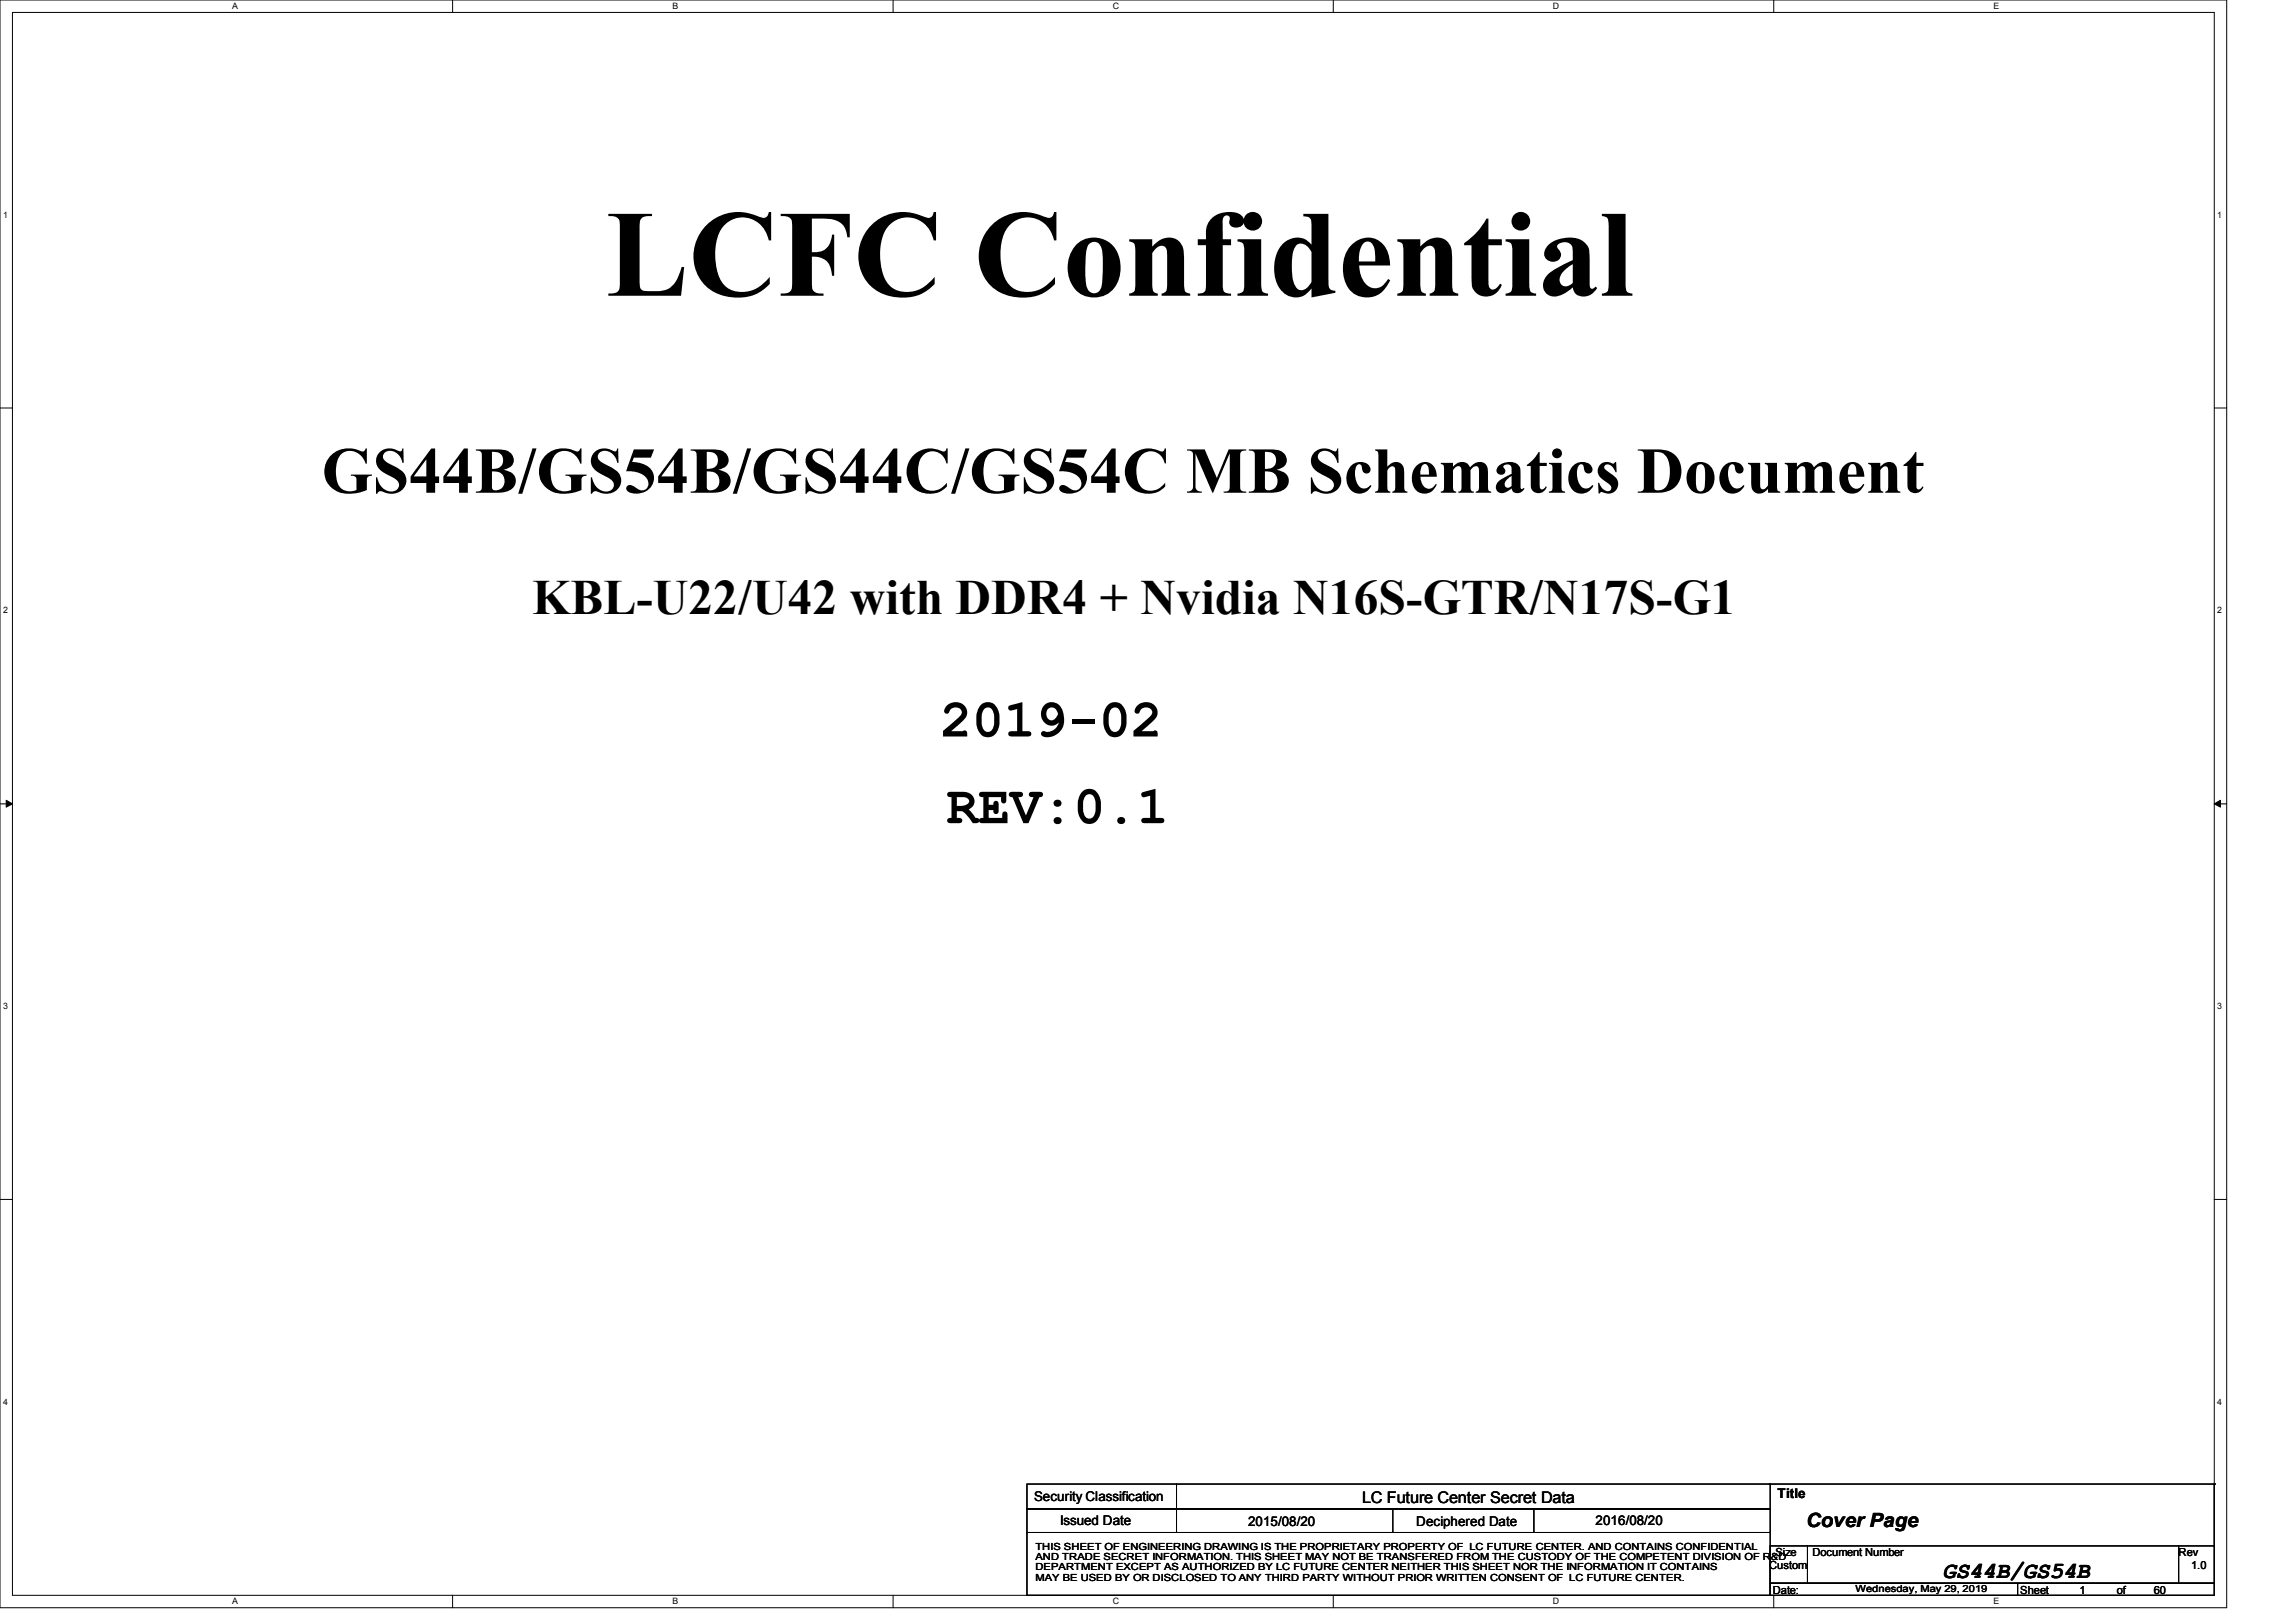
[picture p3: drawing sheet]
<svg xmlns="http://www.w3.org/2000/svg" width="297mm" height="210mm" viewBox="0 0 297 210" stroke-linecap="round" stroke-linejoin="round" font-family="sans-serif">
<defs><g id="words">
<text font-size="16" x="78.4" y="38.3">LCFC Confidential</text>
<text font-size="8.5" x="41.6" y="63.8">GS44B/GS54B/GS44C/GS54C MB Schematics Document</text>
<g font-size="6.9">
<text x="121.6" y="95.3">2019-02</text>
<text x="122.4" y="106.5">REV:0.1</text>
</g>
<text font-size="6.4" x="68.8" y="79.5">KBL-U22/U42 with DDR4 + Nvidia N16S-GTR/N17S-G1</text>
<text font-size="3" x="251.3" y="204.2">GS44B/GS54B</text>
<text font-size="2.5" x="233.6" y="197.6">Cover Page</text>
<text font-size="2.1" x="176.2" y="194.4">LC Future Center Secret Data</text>
<g font-size="1.7">
<text x="133.8" y="194.3">Security Classification</text>
<text x="137.2" y="197.3">Issued Date</text>
<text x="161.4" y="197.5">2015/08/20</text>
<text x="183.2" y="197.5">Deciphered Date</text>
<text x="206.4" y="197.3">2016/08/20</text>
<text x="229.9" y="193.8">Title</text>
</g>
<g font-size="1.4">
<text x="228.9" y="203">Custom</text>
<text x="229.7" y="201.4">Size</text>
<text x="234.4" y="201.4">Document Number</text>
<text x="281.8" y="201.4">Rev</text>
<text x="283.4" y="203">1.0</text>
<text x="229.3" y="206.2">Date:</text>
<text x="261.3" y="206.2">Sheet</text>
<text x="269" y="206.2">1</text>
<text x="273.8" y="206.2">of</text>
<text x="278.6" y="206.2">60</text>
</g>
<g font-size="1.3">
<text x="133.9" y="200.6">THIS SHEET OF ENGINEERING DRAWING IS THE PROPRIETARY PROPERTY OF LC FUTURE CENTER. AND CONTAINS CONFIDENTIAL</text>
<text x="133.9" y="201.9">AND TRADE SECRET INFORMATION. THIS SHEET MAY NOT BE TRANSFERED FROM THE CUSTODY OF THE COMPETENT DIVISION OF R&amp;D</text>
<text x="133.9" y="203.2">DEPARTMENT EXCEPT AS AUTHORIZED BY LC FUTURE CENTER NEITHER THIS SHEET NOR THE INFORMATION IT CONTAINS</text>
<text x="133.9" y="204.5">MAY BE USED BY OR DISCLOSED TO ANY THIRD PARTY WITHOUT PRIOR WRITTEN CONSENT OF LC FUTURE CENTER.</text>
<text x="240" y="206">Wednesday, May 29, 2019</text>
</g>
<g font-size="1.1">
<text x="30.1" y="1.2">A</text>
<text x="87" y="1.2">B</text>
<text x="144" y="1.2">C</text>
<text x="200.9" y="1.2">D</text>
<text x="257.9" y="1.2">E</text>
<text x=".4" y="28.2">1</text>
<text x="286.8" y="28.2">1</text>
<text x=".4" y="79.3">2</text>
<text x="286.8" y="79.3">2</text>
<text x=".4" y="130.6">3</text>
<text x="286.8" y="130.6">3</text>
<text x=".4" y="181.7">4</text>
<text x="286.8" y="181.7">4</text>
<text x="30.1" y="207.6">A</text>
<text x="87" y="207.6">B</text>
<text x="144" y="207.6">C</text>
<text x="200.9" y="207.6">D</text>
<text x="257.9" y="207.6">E</text>
</g>
</g></defs>
<path d="M0 0h288v208h-288zM1.6 1.6h284.8v204.8h-284.8z" fill="none" stroke="#000" stroke-width=".13"/>
<g fill="#fff">
<path d="M30.1 .2h.7v1.2h-.7z"/>
<path d="M30.1 206.6h.7v1.2h-.7z"/>
</g>
<path d="M58.5 0v1.6M58.5 206.4v1.6" fill="none" stroke="#000" stroke-width=".13"/>
<g fill="#fff">
<path d="M87 .2h.7v1.2h-.7z"/>
<path d="M87 206.6h.7v1.2h-.7z"/>
</g>
<path d="M115.5 0v1.6M115.5 206.4v1.6" fill="none" stroke="#000" stroke-width=".13"/>
<g fill="#fff">
<path d="M144 .2h.7v1.2h-.7z"/>
<path d="M144 206.6h.7v1.2h-.7z"/>
</g>
<path d="M172.5 0v1.6M172.5 206.4v1.6" fill="none" stroke="#000" stroke-width=".13"/>
<g fill="#fff">
<path d="M200.9 .2h.8v1.2h-.8z"/>
<path d="M200.9 206.6h.8v1.2h-.8z"/>
</g>
<path d="M229.4 0v1.6M229.4 206.4v1.6" fill="none" stroke="#000" stroke-width=".13"/>
<g fill="#fff">
<path d="M257.9 .2h.7v1.2h-.7z"/>
<path d="M257.9 206.6h.7v1.2h-.7z"/>
<path d="M.4 27.2h.6v1.2h-.6z"/>
<path d="M286.9 27.2h.5v1.2h-.5z"/>
<path d="M.4 78.4h.6v1.1h-.6z"/>
<path d="M286.9 78.4h.5v1.1h-.5z"/>
</g>
<path d="M0 52.8h1.6M286.4 52.8h1.6" fill="none" stroke="#000" stroke-width=".13"/>
<g fill="#fff">
<path d="M.4 129.6h.6v1.2h-.6z"/>
<path d="M286.9 129.6h.5v1.2h-.5z"/>
</g>
<path d="M0 104h1.6M286.4 104h1.6" fill="none" stroke="#000" stroke-width=".13"/>
<path d="M.8 103.5l.8 .5-.8 .4zM286.4 104l.8-.5v.9z" fill="#000" stroke="#000" stroke-width=".13"/>
<g fill="#fff">
<path d="M.4 180.8h.6v1.1h-.6z"/>
<path d="M286.9 180.8h.5v1.1h-.5z"/>
</g>
<g fill="none" stroke="#000" stroke-width=".13">
<path d="M0 155.2h1.6M286.4 155.2h1.6M132.8 192h96.2v3.2h-96.2zM132.8 195.2h96.2v3.1h-96.2zM132.8 198.3h96.2v8.1h-96.2zM152.2 195.2h.1M152.2 198.3h.1M152.2 192v6.3M180.2 198.3h.1M180.2 195.2v3.1M198.4 198.3h.1M198.4 195.2v3.1"/>
<path d="M228.9 192h57.5M286.4 192h.1M286.4 192v8M229 200h4.8v4.9h-4.8zM229 204.9h32v1.5h-32zM233.8 200h48v4.9h-48zM261 204.9h25.4v1.5h-25.4zM281.8 200h4.6v4.9h-4.6z"/>
</g>
<use href="#words"/>
</svg>
